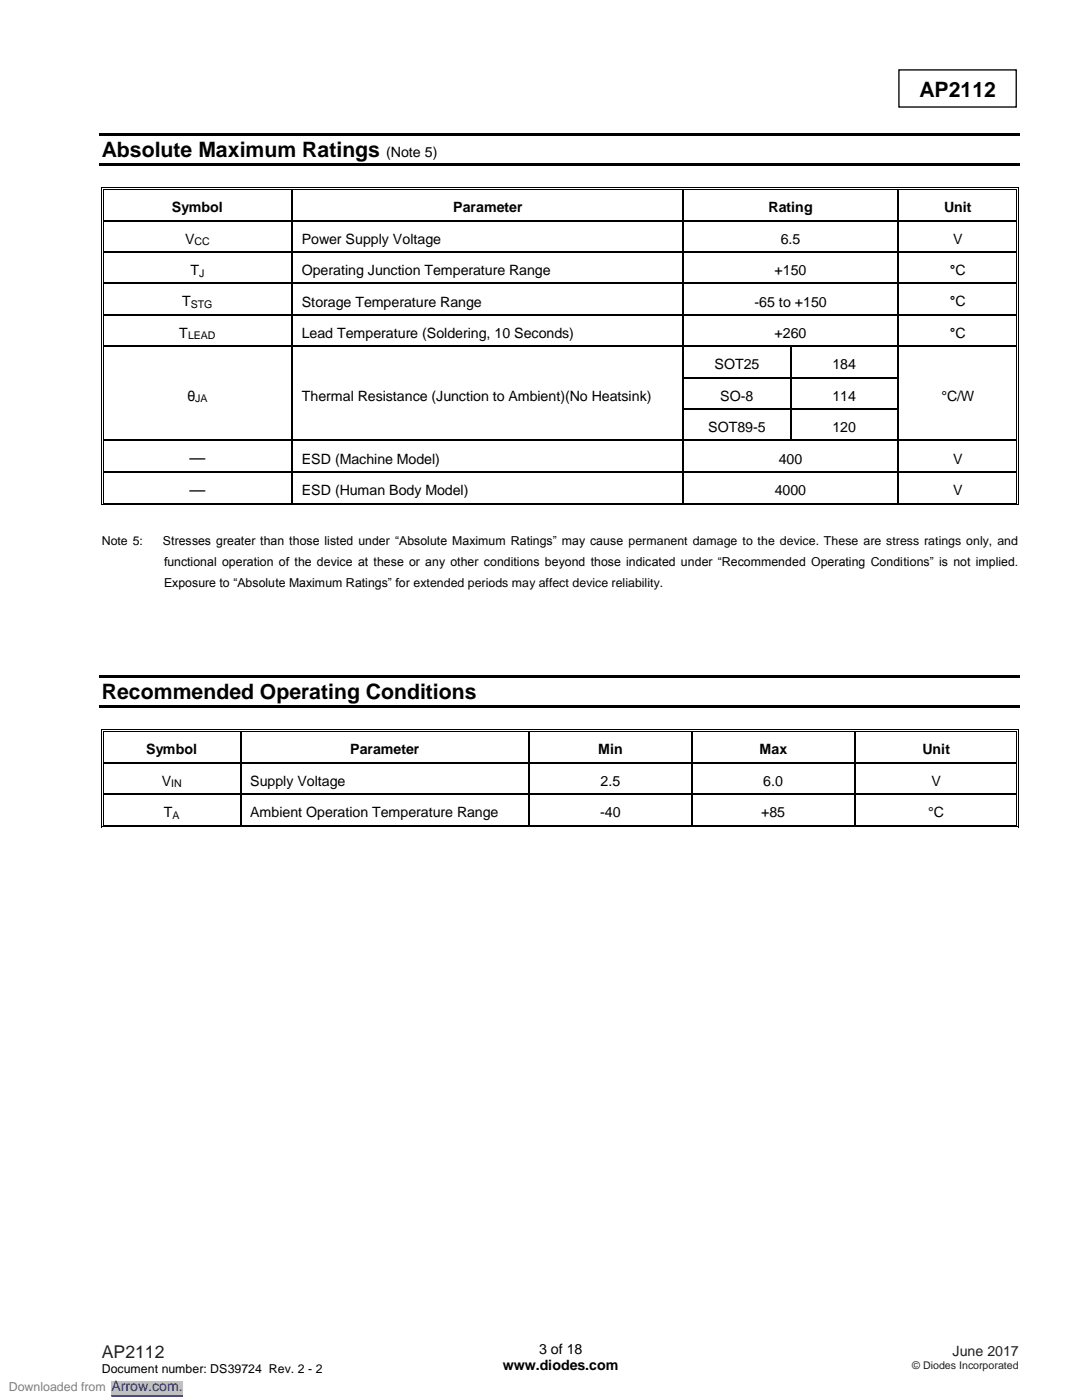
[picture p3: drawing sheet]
<svg xmlns="http://www.w3.org/2000/svg" width="216mm" height="279mm" viewBox="0 0 216 279" stroke-linecap="round" stroke-linejoin="round" font-family="sans-serif">
<defs><g id="words">
<g font-size="4.2">
<text x="183.5" y="19.3">AP2112</text>
<text x="20.3" y="31.4">Absolute Maximum Ratings</text>
<text x="20.3" y="139.5">Recommended Operating Conditions</text>
</g>
<text font-size="3.5" fill="#231f20" x="20.3" y="270.9">AP2112</text>
<g font-size="3.2">
<text x="37.8" y="92.5">—</text>
<text x="37.8" y="98.7">—</text>
</g>
<g font-size="2.8">
<text x="77.1" y="31.4">(Note 5)</text>
<text x="34.3" y="42.4">Symbol</text>
<text x="90.4" y="42.4">Parameter</text>
<text x="153.4" y="42.4">Rating</text>
<text x="188.4" y="42.4">Unit</text>
<text x="36.9" y="48.6">V</text>
<text x="60.2" y="48.7">Power Supply Voltage</text>
<text x="155.8" y="48.7">6.5</text>
<text x="190.2" y="48.7">V</text>
<text x="38" y="54.9">T</text>
<text x="60.2" y="54.9">Operating Junction Temperature Range</text>
<text x="154.6" y="54.9">+150</text>
<text x="189.5" y="54.9">°C</text>
<text x="36.3" y="61.1">T</text>
<text x="60.2" y="61.2">Storage Temperature Range</text>
<text x="150.6" y="61.2">-65 to +150</text>
<text x="189.5" y="61.1">°C</text>
<text x="35.8" y="67.4">T</text>
<text x="60.2" y="67.4">Lead Temperature (Soldering, 10 Seconds)</text>
<text x="154.6" y="67.4">+260</text>
<text x="189.5" y="67.4">°C</text>
<text x="142.6" y="73.7">SOT25</text>
<text x="166.1" y="73.7">184</text>
<text x="37.4" y="79.9">θ</text>
<text x="60.2" y="80">Thermal Resistance (Junction to Ambient)(No Heatsink)</text>
<text x="143.7" y="80">SO-8</text>
<text x="166.1" y="80">114</text>
<text x="187.8" y="80">°C/W</text>
<text x="141.3" y="86.3">SOT89-5</text>
<text x="166.1" y="86.3">120</text>
<text x="60.2" y="92.5">ESD (Machine Model)</text>
<text x="155.4" y="92.5">400</text>
<text x="190.2" y="92.5">V</text>
<text x="60.2" y="98.8">ESD (Human Body Model)</text>
<text x="154.6" y="98.8">4000</text>
<text x="190.2" y="98.8">V</text>
<text x="29.1" y="150.5">Symbol</text>
<text x="69.9" y="150.5">Parameter</text>
<text x="119.4" y="150.5">Min</text>
<text x="151.5" y="150.5">Max</text>
<text x="184.1" y="150.5">Unit</text>
<text x="32.3" y="156.8">V</text>
<text x="49.9" y="156.8">Supply Voltage</text>
<text x="119.8" y="156.8">2.5</text>
<text x="152.3" y="156.8">6.0</text>
<text x="185.9" y="156.8">V</text>
<text x="32.7" y="163.1">T</text>
<text x="49.9" y="163.1">Ambient Operation Temperature Range</text>
<text x="119.8" y="163.1">-40</text>
<text x="151.9" y="163.1">+85</text>
<text x="185.2" y="163.1">°C</text>
<text x="100.3" y="273.5">www.diodes.com</text>
<text x="107.6" y="270.3">3 of 18</text>
</g>
<text font-size="2.8" fill="#231f20" x="190.1" y="270.6">June 2017</text>
<text font-size="2.8" fill="#00f" x="22.2" y="277.6">Arrow.com.</text>
<g font-size="2.5">
<text x="20.3" y="108.7">Note 5:</text>
<text x="32.5" y="108.7">Stresses greater than those listed under ―Absolute Maximum Ratings‖ may cause permanent damage to the device. These are stress ratings only, and</text>
<text x="32.7" y="113">functional operation of the device at these or any other conditions beyond those indicated under ―Recommended Operating Conditions‖ is not implied.</text>
<text x="32.7" y="117.2">Exposure to ―Absolute Maximum Ratings‖ for extended periods may affect device reliability.</text>
<text x="20.3" y="274">Document number: DS39724 Rev. 2 - 2</text>
</g>
<text font-size="2.5" fill="#808080" x="1.8" y="277.6">Downloaded from</text>
<g font-size="2.1">
<text x="38.8" y="49">CC</text>
<text x="39.7" y="55.2">J</text>
<text x="38.1" y="61.5">STG</text>
<text x="37.5" y="67.7">LEAD</text>
<text x="39" y="80.3">JA</text>
<text x="34.2" y="157.1">IN</text>
<text x="34.4" y="163.4">A</text>
</g>
<text font-size="2.1" fill="#231f20" x="182" y="273.2">© Diodes Incorporated</text>
</g></defs>
<path d="M179.4 14h23.4v7.4h-23.4z" fill="none" stroke="#000" stroke-width=".26"/>
<g fill="#000">
<path d="M19.8 26.6h183.6v.5h-183.6z" fill-rule="evenodd"/>
<path d="M19.8 32.6h183.6v.6h-183.6z" fill-rule="evenodd"/>
<path d="M20.2 37.4h.2v.5h-.2z" fill-rule="evenodd"/>
<path d="M20.2 37.4h.6v.2h-.6z" fill-rule="evenodd"/>
<path d="M20.6 37.7h.2v.2h-.2z" fill-rule="evenodd"/>
<path d="M20.6 37.7h.2v.2h-.2z" fill-rule="evenodd"/>
<path d="M58.2 37.9h.2z" fill-rule="evenodd"/>
<path d="M58.2 37.4h.5v.2h-.5z" fill-rule="evenodd"/>
<path d="M58.2 37.7h.5v.2h-.5z" fill-rule="evenodd"/>
<path d="M136.2 37.9h.3z" fill-rule="evenodd"/>
<path d="M136.2 37.4h.5v.2h-.5z" fill-rule="evenodd"/>
<path d="M136.2 37.7h.5v.2h-.5z" fill-rule="evenodd"/>
<path d="M179.1 37.9h.2z" fill-rule="evenodd"/>
<path d="M179.1 37.4h.5v.2h-.5z" fill-rule="evenodd"/>
<path d="M179.1 37.7h.5v.2h-.5z" fill-rule="evenodd"/>
<path d="M202.8 37.4h.5v.2h-.5z" fill-rule="evenodd"/>
<path d="M202.8 37.7h.2v.2h-.2z" fill-rule="evenodd"/>
<path d="M202.8 37.7h.2v.2h-.2z" fill-rule="evenodd"/>
<path d="M203.2 37.4h.1v.5h-.1z" fill-rule="evenodd"/>
<path d="M20.2 43.9h.2v.3h-.2z" fill-rule="evenodd"/>
<path d="M20.2 50.2h.2v.2h-.2z" fill-rule="evenodd"/>
<path d="M20.2 56.4h.2v.3h-.2z" fill-rule="evenodd"/>
<path d="M20.6 43.9h.2v.3h-.2z" fill-rule="evenodd"/>
<path d="M20.6 50.2h.2v.2h-.2z" fill-rule="evenodd"/>
<path d="M20.6 56.4h.2v.3h-.2z" fill-rule="evenodd"/>
<path d="M58.2 43.9h.2v.3h-.2z" fill-rule="evenodd"/>
<path d="M58.2 50.2h.2v.2h-.2z" fill-rule="evenodd"/>
<path d="M58.2 56.4h.2v.3h-.2z" fill-rule="evenodd"/>
<path d="M136.2 43.9h.3v.3h-.3z" fill-rule="evenodd"/>
<path d="M136.2 50.2h.3v.2h-.3z" fill-rule="evenodd"/>
<path d="M136.2 56.4h.3v.3h-.3z" fill-rule="evenodd"/>
<path d="M179.1 43.9h.2v.3h-.2z" fill-rule="evenodd"/>
<path d="M179.1 50.2h.2v.2h-.2z" fill-rule="evenodd"/>
<path d="M179.1 56.4h.2v.3h-.2z" fill-rule="evenodd"/>
<path d="M202.8 43.9h.2v.3h-.2z" fill-rule="evenodd"/>
<path d="M202.8 50.2h.2v.2h-.2z" fill-rule="evenodd"/>
<path d="M202.8 56.4h.2v.3h-.2z" fill-rule="evenodd"/>
<path d="M203.2 43.9h.1v.3h-.1z" fill-rule="evenodd"/>
<path d="M203.2 50.2h.1v.2h-.1z" fill-rule="evenodd"/>
<path d="M203.2 56.4h.1v.3h-.1z" fill-rule="evenodd"/>
<path d="M20.2 62.7h.2v.3h-.2z" fill-rule="evenodd"/>
<path d="M20.2 69h.2v.2h-.2z" fill-rule="evenodd"/>
<path d="M20.2 75.2h.2v.3h-.2z" fill-rule="evenodd"/>
<path d="M20.6 62.7h.2v.3h-.2z" fill-rule="evenodd"/>
<path d="M20.6 69h.2v.2h-.2z" fill-rule="evenodd"/>
<path d="M20.6 75.2h.2v.3h-.2z" fill-rule="evenodd"/>
<path d="M58.2 62.7h.2v.3h-.2z" fill-rule="evenodd"/>
<path d="M58.2 69h.2v.2h-.2z" fill-rule="evenodd"/>
<path d="M58.2 75.2h.2v.3h-.2z" fill-rule="evenodd"/>
<path d="M136.2 62.7h.3v.3h-.3z" fill-rule="evenodd"/>
<path d="M136.2 69h.3v.2h-.3z" fill-rule="evenodd"/>
<path d="M136.2 75.2h.3v.3h-.3z" fill-rule="evenodd"/>
<path d="M157.6 69h.3v.2h-.3z" fill-rule="evenodd"/>
<path d="M157.6 75.2h.3v.3h-.3z" fill-rule="evenodd"/>
<path d="M179.1 62.7h.2v.3h-.2z" fill-rule="evenodd"/>
<path d="M179.1 69h.2v.2h-.2z" fill-rule="evenodd"/>
<path d="M179.1 75.2h.2v.3h-.2z" fill-rule="evenodd"/>
<path d="M202.8 62.7h.2v.3h-.2z" fill-rule="evenodd"/>
<path d="M202.8 69h.2v.2h-.2z" fill-rule="evenodd"/>
<path d="M202.8 75.2h.2v.3h-.2z" fill-rule="evenodd"/>
<path d="M203.2 62.7h.1v.3h-.1z" fill-rule="evenodd"/>
<path d="M203.2 69h.1v.2h-.1z" fill-rule="evenodd"/>
<path d="M203.2 75.2h.1v.3h-.1z" fill-rule="evenodd"/>
<path d="M20.2 81.5h.2v.3h-.2z" fill-rule="evenodd"/>
<path d="M20.2 87.8h.2v.2h-.2z" fill-rule="evenodd"/>
<path d="M20.2 94h.2v.3h-.2z" fill-rule="evenodd"/>
<path d="M20.6 81.5h.2v.3h-.2z" fill-rule="evenodd"/>
<path d="M20.6 87.8h.2v.2h-.2z" fill-rule="evenodd"/>
<path d="M20.6 94h.2v.3h-.2z" fill-rule="evenodd"/>
<path d="M58.2 81.5h.2v.3h-.2z" fill-rule="evenodd"/>
<path d="M58.2 87.8h.2v.2h-.2z" fill-rule="evenodd"/>
<path d="M58.2 94h.2v.3h-.2z" fill-rule="evenodd"/>
<path d="M136.2 81.5h.3v.3h-.3z" fill-rule="evenodd"/>
<path d="M136.2 87.8h.3v.2h-.3z" fill-rule="evenodd"/>
<path d="M136.2 94h.3v.3h-.3z" fill-rule="evenodd"/>
<path d="M157.6 81.5h.3v.3h-.3z" fill-rule="evenodd"/>
<path d="M157.6 87.8h.3v.2h-.3z" fill-rule="evenodd"/>
<path d="M179.1 81.5h.2v.3h-.2z" fill-rule="evenodd"/>
<path d="M179.1 87.8h.2v.2h-.2z" fill-rule="evenodd"/>
<path d="M179.1 94h.2v.3h-.2z" fill-rule="evenodd"/>
<path d="M202.8 81.5h.2v.3h-.2z" fill-rule="evenodd"/>
<path d="M202.8 87.8h.2v.2h-.2z" fill-rule="evenodd"/>
<path d="M202.8 94h.2v.3h-.2z" fill-rule="evenodd"/>
<path d="M203.2 81.5h.1v.3h-.1z" fill-rule="evenodd"/>
<path d="M203.2 87.8h.1v.2h-.1z" fill-rule="evenodd"/>
<path d="M203.2 94h.1v.3h-.1z" fill-rule="evenodd"/>
<path d="M20.2 100.3h.2v.5h-.2z" fill-rule="evenodd"/>
<path d="M20.2 100.6h.6v.2h-.6z" fill-rule="evenodd"/>
<path d="M20.6 100.3h.2v.2h-.2z" fill-rule="evenodd"/>
<path d="M20.6 100.3h.2v.2h-.2z" fill-rule="evenodd"/>
<path d="M58.2 100.3h.5v.2h-.5z" fill-rule="evenodd"/>
<path d="M58.2 100.6h.5v.2h-.5z" fill-rule="evenodd"/>
<path d="M136.2 100.3h.5v.2h-.5z" fill-rule="evenodd"/>
<path d="M136.2 100.6h.5v.2h-.5z" fill-rule="evenodd"/>
<path d="M179.1 100.3h.5v.2h-.5z" fill-rule="evenodd"/>
<path d="M179.1 100.6h.5v.2h-.5z" fill-rule="evenodd"/>
<path d="M202.8 100.6h.5v.2h-.5z" fill-rule="evenodd"/>
<path d="M202.8 100.3h.2v.2h-.2z" fill-rule="evenodd"/>
<path d="M202.8 100.3h.2v.2h-.2z" fill-rule="evenodd"/>
<path d="M203.2 100.3h.1v.5h-.1z" fill-rule="evenodd"/>
<path d="M19.8 134.7h183.6v.5h-183.6z" fill-rule="evenodd"/>
<path d="M19.8 140.8h183.6v.5h-183.6z" fill-rule="evenodd"/>
<path d="M20.2 145.6h.2v.5h-.2z" fill-rule="evenodd"/>
<path d="M20.2 145.6h.6v.1h-.6z" fill-rule="evenodd"/>
<path d="M20.2 152.1h.2v.2h-.2z" fill-rule="evenodd"/>
<path d="M20.2 158.4h.2v.2h-.2z" fill-rule="evenodd"/>
<path d="M20.6 145.9h.2v.2h-.2z" fill-rule="evenodd"/>
<path d="M20.6 145.9h.2v.2h-.2z" fill-rule="evenodd"/>
<path d="M20.6 152.1h.2v.2h-.2z" fill-rule="evenodd"/>
<path d="M20.6 158.4h.2v.2h-.2z" fill-rule="evenodd"/>
<path d="M47.9 146.1h.2z" fill-rule="evenodd"/>
<path d="M47.9 145.6h.5v.1h-.5z" fill-rule="evenodd"/>
<path d="M47.9 145.9h.5v.2h-.5z" fill-rule="evenodd"/>
<path d="M47.9 152.1h.2v.2h-.2z" fill-rule="evenodd"/>
<path d="M47.9 158.4h.2v.2h-.2z" fill-rule="evenodd"/>
<path d="M105.4 146.1h.3z" fill-rule="evenodd"/>
<path d="M105.4 145.6h.5v.1h-.5z" fill-rule="evenodd"/>
<path d="M105.4 145.9h.5v.2h-.5z" fill-rule="evenodd"/>
<path d="M105.4 152.1h.3v.2h-.3z" fill-rule="evenodd"/>
<path d="M105.4 158.4h.3v.2h-.3z" fill-rule="evenodd"/>
<path d="M137.9 146.1h.3z" fill-rule="evenodd"/>
<path d="M137.9 145.6h.5v.1h-.5z" fill-rule="evenodd"/>
<path d="M137.9 145.9h.5v.2h-.5z" fill-rule="evenodd"/>
<path d="M137.9 152.1h.3v.2h-.3z" fill-rule="evenodd"/>
<path d="M137.9 158.4h.3v.2h-.3z" fill-rule="evenodd"/>
<path d="M170.4 146.1h.3z" fill-rule="evenodd"/>
<path d="M170.4 145.6h.5v.1h-.5z" fill-rule="evenodd"/>
<path d="M170.4 145.9h.5v.2h-.5z" fill-rule="evenodd"/>
<path d="M170.4 152.1h.3v.2h-.3z" fill-rule="evenodd"/>
<path d="M170.4 158.4h.3v.2h-.3z" fill-rule="evenodd"/>
<path d="M202.8 145.6h.5v.1h-.5z" fill-rule="evenodd"/>
<path d="M202.8 145.9h.2v.2h-.2z" fill-rule="evenodd"/>
<path d="M202.8 145.9h.2v.2h-.2z" fill-rule="evenodd"/>
<path d="M202.8 152.1h.2v.2h-.2z" fill-rule="evenodd"/>
<path d="M202.8 158.4h.2v.2h-.2z" fill-rule="evenodd"/>
<path d="M203.2 145.6h.1v.5h-.1z" fill-rule="evenodd"/>
<path d="M203.2 152.1h.1v.2h-.1z" fill-rule="evenodd"/>
<path d="M203.2 158.4h.1v.2h-.1z" fill-rule="evenodd"/>
<path d="M20.2 164.6h.2v.5h-.2z" fill-rule="evenodd"/>
<path d="M20.2 165h.6v.1h-.6z" fill-rule="evenodd"/>
<path d="M20.6 164.6h.2v.2h-.2z" fill-rule="evenodd"/>
<path d="M20.6 164.6h.2v.2h-.2z" fill-rule="evenodd"/>
<path d="M47.9 164.6h.5v.2h-.5z" fill-rule="evenodd"/>
<path d="M47.9 165h.5v.1h-.5z" fill-rule="evenodd"/>
<path d="M105.4 164.6h.5v.2h-.5z" fill-rule="evenodd"/>
<path d="M105.4 165h.5v.1h-.5z" fill-rule="evenodd"/>
<path d="M137.9 164.6h.5v.2h-.5z" fill-rule="evenodd"/>
<path d="M137.9 165h.5v.1h-.5z" fill-rule="evenodd"/>
<path d="M170.4 164.6h.5v.2h-.5z" fill-rule="evenodd"/>
<path d="M170.4 165h.5v.1h-.5z" fill-rule="evenodd"/>
<path d="M202.8 165h.5v.1h-.5z" fill-rule="evenodd"/>
<path d="M202.8 164.6h.2v.2h-.2z" fill-rule="evenodd"/>
<path d="M202.8 164.6h.2v.2h-.2z" fill-rule="evenodd"/>
<path d="M203.2 164.6h.1v.5h-.1z" fill-rule="evenodd"/>
</g>
<g fill="none" stroke="#000" stroke-width=".2">
<path d="M20.3 37.9v6M20.7 37.9v6M20.8 37.5h37.4M20.8 37.8h37.4M58.7 37.5h77.5M58.7 37.8h77.5M136.7 37.5h42.4M136.7 37.8h42.4M179.6 37.5h23.2M179.6 37.8h23.2M202.9 37.9v6M203.2 37.9v6"/>
<path d="M20.3 44.2v6M20.3 50.4v6M20.3 56.7v6M20.7 44.2v6M20.7 50.4v6M20.7 56.7v6M202.9 44.2v6M202.9 50.4v6M202.9 56.7v6M203.2 44.2v6M203.2 50.4v6M203.2 56.7v6"/>
<path d="M20.3 63v6M20.3 69.2v6M20.3 75.5v6M20.7 63v6M20.7 69.2v6M20.7 75.5v6M202.9 63v6M202.9 69.2v6M202.9 75.5v6M203.2 63v6M203.2 69.2v6M203.2 75.5v6"/>
<path d="M20.3 81.8v6M20.3 88v6M20.3 94.3v6M20.7 81.8v6M20.7 88v6M20.7 94.3v6M202.9 81.8v6M202.9 88v6M202.9 94.3v6M203.2 81.8v6M203.2 88v6M203.2 94.3v6"/>
<path d="M20.8 100.7h37.4M20.8 100.4h37.4M58.7 100.7h77.5M58.7 100.4h77.5M136.7 100.7h42.4M136.7 100.4h42.4M179.6 100.7h23.2M179.6 100.4h23.2M20.3 146.1v6M20.3 152.3v6.1M20.3 158.6v6M20.7 146.1v6"/>
<path d="M20.7 152.3v6.1M20.7 158.6v6M20.8 145.7h27.1M20.8 146h27.1M48.4 145.7h57M48.4 146h57M105.9 145.7h32M105.9 146h32M138.4 145.7h32M138.4 146h32M170.9 145.7h31.9M170.9 146h31.9"/>
<path d="M202.9 146.1v6M202.9 152.3v6.1M202.9 158.6v6M203.2 146.1v6M203.2 152.3v6.1M203.2 158.6v6M20.8 165h27.1M20.8 164.7h27.1M48.4 165h57M48.4 164.7h57M105.9 165h32M105.9 164.7h32"/>
<path d="M138.4 165h32M138.4 164.7h32M170.9 165h31.9M170.9 164.7h31.9"/>
</g>
<g fill="none" stroke="#000" stroke-width=".25">
<path d="M58.3 37.9v6M136.3 37.9v6M179.2 37.9v6M20.8 44h37.4M20.8 50.3h37.4M20.8 56.6h37.4M58.3 44.2v6M58.3 50.4v6M58.3 56.7v6M58.4 44h77.8M58.4 50.3h77.8M58.4 56.6h77.8"/>
<path d="M136.3 44.2v6M136.3 50.4v6M136.3 56.7v6M136.5 44h42.6M136.5 50.3h42.6M136.5 56.6h42.6M179.2 44.2v6M179.2 50.4v6M179.2 56.7v6M179.3 44h23.5M179.3 50.3h23.5M179.3 56.6h23.5"/>
<path d="M20.8 62.8h37.4M20.8 69.1h37.4M58.3 63v6M58.3 69.2v6M58.3 75.5v6M58.4 62.8h77.8M58.4 69.1h77.8M136.3 63v6M136.3 69.2v6M136.3 75.5v6M136.5 62.8h42.6M136.5 69.1h21.1"/>
<path d="M136.5 75.4h21.1M157.8 69.2v6M157.8 75.5v6M157.9 69.1h21.2M157.9 75.4h21.2M179.2 63v6M179.2 69.2v6M179.2 75.5v6M179.3 62.8h23.5M179.3 69.1h23.5M20.8 87.9h37.4M20.8 94.2h37.4"/>
<path d="M58.3 81.8v6M58.3 88v6M58.3 94.3v6M58.4 87.9h77.8M58.4 94.2h77.8M136.3 81.8v6M136.3 88v6M136.3 94.3v6M136.5 81.6h21.1M136.5 87.9h21.1M136.5 94.2h42.6M157.8 81.8v6"/>
<path d="M157.9 81.6h21.2M157.9 87.9h21.2M179.2 81.8v6M179.2 88v6M179.2 94.3v6M179.3 87.9h23.5M179.3 94.2h23.5M20.8 152.2h27.1M20.8 158.5h27.1M48 146.1v6M48 152.3v6.1M48 158.6v6"/>
<path d="M48.1 152.2h57.3M48.1 158.5h57.3M105.6 146.1v6M105.6 152.3v6.1M105.6 158.6v6M105.7 152.2h32.2M105.7 158.5h32.2M138 146.1v6M138 152.3v6.1M138 158.6v6M138.2 152.2h32.2M138.2 158.5h32.2"/>
<path d="M170.6 146.1v6M170.6 152.3v6.1M170.6 158.6v6M170.7 152.2h32.1M170.7 158.5h32.1"/>
</g>
<path d="M0 276.9h70.6" fill="none" stroke="#fff" stroke-width="2.5" stroke-linecap="butt"/>
<path d="M22.2 275.6h14.3v2.6h-14.3z" fill="#c0c0c0"/>
<path d="M22.2 278.6h14.3" fill="none" stroke="#00f" stroke-width=".2"/>
<path d="M0 276.9h70.6" fill="none" stroke="#fff" stroke-width="2.5" stroke-linecap="butt"/>
<path d="M22.2 275.6h14.3v2.6h-14.3z" fill="#c0c0c0"/>
<path d="M22.2 278.6h14.3" fill="none" stroke="#00f" stroke-width=".2"/>
<path d="M0 276.9h70.6" fill="none" stroke="#fff" stroke-width="2.5" stroke-linecap="butt"/>
<path d="M22.2 275.6h14.3v2.6h-14.3z" fill="#c0c0c0"/>
<path d="M22.2 278.6h14.3" fill="none" stroke="#00f" stroke-width=".2"/>
<use href="#words"/>
</svg>
